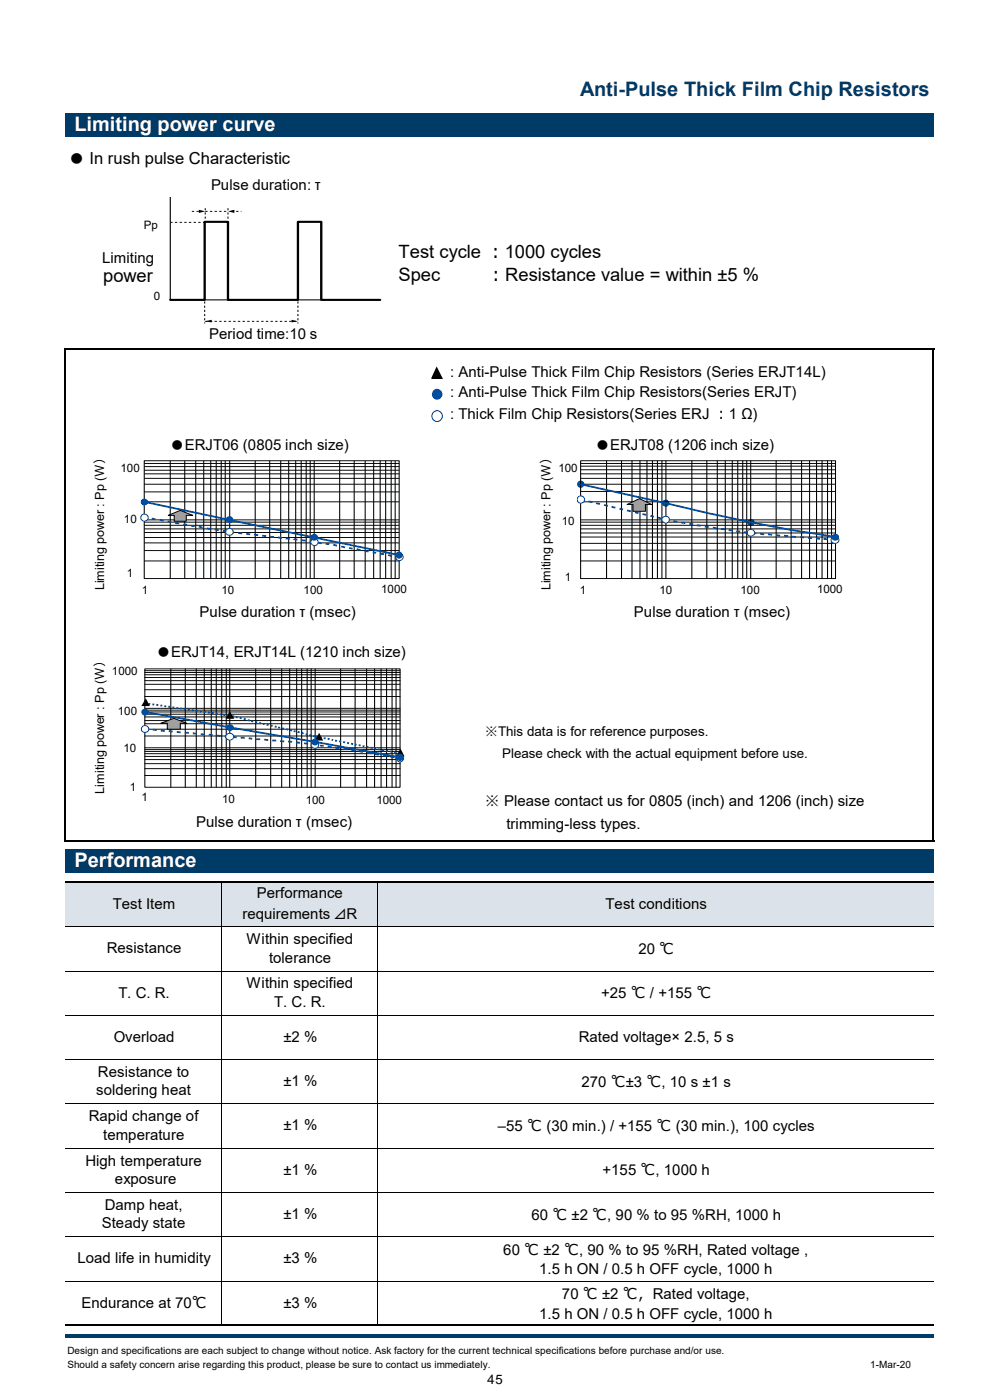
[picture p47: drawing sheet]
<svg xmlns="http://www.w3.org/2000/svg" width="210mm" height="297mm" viewBox="0 0 210 297" stroke-linecap="round" stroke-linejoin="round" font-family="sans-serif">
<defs><g id="words">
<text font-size="4.2" fill="#003b68" x="123.1" y="20.4">Anti-Pulse Thick Film Chip Resistors</text>
<g font-size="4.2" fill="#fff">
<text x="15.8" y="27.8">Limiting power curve</text>
<text x="15.8" y="183.9">Performance</text>
</g>
<g font-size="3.9">
<text x="21.9" y="59.9">power</text>
<text x="84.5" y="54.7">Test cycle ：1000 cycles</text>
<text x="84.5" y="59.6">Spec</text>
<text x="103.3" y="59.6">：Resistance value = within ±5 %</text>
</g>
<text font-size="3.5" x="14.5" y="34.9">● In rush pulse Characteristic</text>
<g font-size="3.2">
<text x="44.8" y="40.4">Pulse duration: τ</text>
<text x="21.7" y="55.9">Limiting</text>
<text x="44.4" y="71.9">Period time:10 s</text>
<text x="95.5" y="79.9">: Anti-Pulse Thick Film Chip Resistors (Series ERJT14L)</text>
<text x="95.5" y="84.3">: Anti-Pulse Thick Film Chip Resistors(Series ERJT)</text>
<text x="95.5" y="88.9">: Thick Film Chip Resistors(Series ERJ ：1 Ω)</text>
<text x="36" y="95.4">●ERJT06 (0805 inch size)</text>
<text x="126.2" y="95.4">●ERJT08 (1206 inch size)</text>
<text x="42.4" y="130.9">Pulse duration τ (msec)</text>
<text x="134.5" y="130.9">Pulse duration τ (msec)</text>
<text x="33.1" y="139.4">●ERJT14, ERJT14L (1210 inch size)</text>
<text x="102.9" y="171">※ Please contact us for 0805 (inch) and 1206 (inch) size</text>
<text x="41.6" y="175.4">Pulse duration τ (msec)</text>
<text x="107.4" y="175.8">trimming-less types.</text>
<text x="54.5" y="190.5">Performance</text>
<text x="23.9" y="192.8">Test Item</text>
<text x="51.4" y="194.9">requirements ⊿R</text>
<text x="128.5" y="192.8">Test conditions</text>
<text x="22.7" y="202.2">Resistance</text>
<text x="52.3" y="200.3">Within specified</text>
<text x="135.4" y="202.4">20 ℃</text>
<text x="52.3" y="209.7">Within specified</text>
<text x="57.1" y="204.2">tolerance</text>
<text x="25.1" y="211.6">T. C. R.</text>
<text x="58.2" y="213.6">T. C. R.</text>
<text x="127.5" y="211.8">+25 ℃ / +155 ℃</text>
<text x="24.1" y="221">Overload</text>
<text x="60.1" y="221">±2 %</text>
<text x="122.8" y="221">Rated voltage× 2.5, 5 s</text>
<text x="20.4" y="232.4">soldering heat</text>
<text x="20.8" y="228.5">Resistance to</text>
<text x="60.1" y="230.4">±1 %</text>
<text x="123.4" y="230.5">270 ℃±3 ℃, 10 s ±1 s</text>
<text x="18.8" y="237.9">Rapid change of</text>
<text x="60.1" y="239.8">±1 %</text>
<text x="105.6" y="239.9">–55 ℃ (30 min.) / +155 ℃ (30 min.), 100 cycles</text>
<text x="21.9" y="241.8">temperature</text>
<text x="18.1" y="247.3">High temperature</text>
<text x="24.4" y="251.2">exposure</text>
<text x="60.1" y="249.2">±1 %</text>
<text x="127.8" y="249.3">+155 ℃, 1000 h</text>
<text x="22.2" y="256.7">Damp heat,</text>
<text x="21.6" y="260.6">Steady state</text>
<text x="60.1" y="258.6">±1 %</text>
<text x="112.7" y="258.7">60 ℃ ±2 ℃, 90 % to 95 %RH, 1000 h</text>
<text x="16.4" y="268">Load life in humidity</text>
<text x="60.1" y="268">±3 %</text>
<text x="106.8" y="266.2">60 ℃ ±2 ℃, 90 % to 95 %RH, Rated voltage ,</text>
<text x="114.4" y="270.3">1.5 h ON / 0.5 h OFF cycle, 1000 h</text>
<text x="119.2" y="275.6">70 ℃ ±2 ℃，Rated voltage,</text>
<text x="17.3" y="277.5">Endurance at 70℃</text>
<text x="60.1" y="277.4">±3 %</text>
<text x="114.4" y="279.7">1.5 h ON / 0.5 h OFF cycle, 1000 h</text>
</g>
<g font-size="2.8">
<text x="102.8" y="156.1">※This data is for reference purposes.</text>
<text x="106.5" y="160.9">Please check with the actual equipment before use.</text>
<text x="103.3" y="293.5">45</text>
</g>
<g font-size="2.7">
<text x="22.1" y="125.2" transform="rotate(-90 22.1 125.2)">Limiting power : Pp (Ｗ）</text>
<text x="116.8" y="125.2" transform="rotate(-90 116.8 125.2)">Limiting power : Pp (Ｗ）</text>
<text x="22.1" y="168.3" transform="rotate(-90 22.1 168.3)">Limiting power : Pp (Ｗ）</text>
</g>
<g font-size="2.5">
<text x="30.5" y="48.5">Pp</text>
<text x="32.6" y="63.7">0</text>
<text x="25.6" y="100.1">100</text>
<text x="118.5" y="100">100</text>
<text x="26.3" y="111.1">10</text>
<text x="119.2" y="111.4">10</text>
<text x="26.9" y="122.4">1</text>
<text x="80.9" y="125.8">1000</text>
<text x="119.8" y="123.2">1</text>
<text x="173.3" y="125.7">1000</text>
<text x="30.1" y="126.1">1</text>
<text x="47" y="126.1">10</text>
<text x="64.4" y="126.1">100</text>
<text x="123" y="126.1">1</text>
<text x="139.9" y="126.1">10</text>
<text x="157.1" y="126.1">100</text>
<text x="23.8" y="143.3">1000</text>
<text x="25" y="151.8">100</text>
<text x="26.2" y="159.6">10</text>
<text x="27.6" y="167.8">1</text>
<text x="30" y="170">1</text>
<text x="47.1" y="170.5">10</text>
<text x="64.9" y="170.6">100</text>
<text x="79.9" y="170.6">1000</text>
</g>
<g font-size="2.1">
<text x="14.3" y="287.1">Design and specifications are each subject to change without notice. Ask factory for the current technical specifications before purchase and/or use.</text>
<text x="14.3" y="290.3">Should a safety concern arise regarding this product, please be sure to contact us immediately.</text>
<text x="184.6" y="290.3">1-Mar-20</text>
</g>
</g></defs>
<g fill="#003b68">
<path d="M13.8 24h184.2v4.9h-184.2z"/>
<path d="M13.8 180.1h184.2v4.9h-184.2z"/>
</g>
<path d="M13.8 187.2h184.2v9.4h-184.2z" fill="#dbe2e9"/>
<path d="M13.8 73.9v104.6M14 74h184.2M198 74.2v104.3M14 178.4h184.2M13.8 187.2h184.2M13.8 281.2h184.2" fill="none" stroke="#000" stroke-width=".34"/>
<path d="M13.8 196.6h184.2M47 187.4v93.6M80.2 187.4v93.6M13.8 206h184.2M13.8 215.4h184.2M13.8 224.8h184.2M13.8 234.2h184.2M13.8 243.6h184.2M13.8 253h184.2M13.8 262.4h184.2M13.8 271.8h184.2" fill="none" stroke="#000" stroke-width=".21"/>
<path d="M13.8 283.2h184.2v.6h-184.2z" fill-rule="evenodd" fill="#003b68"/>
<g fill="#fff">
<path d="M30.3 91.3h49.4v5.4h-49.4z" fill-rule="evenodd"/>
<path d="M120.5 91.3h49.5v5.4h-49.5z" fill-rule="evenodd"/>
<path d="M26.2 134.8h66.9v6.4h-66.9z" fill-rule="evenodd"/>
<path d="M121.1 123h5.2v4.4h-5.2z" fill-rule="evenodd"/>
<path d="M138.6 123h5.4v4.4h-5.4z" fill-rule="evenodd"/>
<path d="M28.1 166.9h5.2v4.4h-5.2z" fill-rule="evenodd"/>
<path d="M45.8 167.4h5.4v4.3h-5.4z" fill-rule="evenodd"/>
</g>
<circle cx="92.7" cy="88.3" r="1.12" fill="#fff"/>
<circle cx="92.7" cy="88.3" r="1.14" fill="none" stroke="#004ea2" stroke-width=".23"/>
<circle cx="92.7" cy="83.6" r="1.12" fill="#004ea2"/>
<path d="M92.6 77.7l1.4 2.7h-2.5z" fill="#000"/>
<g fill="none" stroke="#000" stroke-width=".21">
<path d="M30.6 97.7h54.1v25h-54.1zM30.6 98.3h54.1M30.6 99h54.1M30.6 99.8h54.1M36.1 97.7v25M39.2 97.7v25M41.5 97.7v25M43.2 97.7v25M44.7 97.7v25M45.9 97.7v25M46.9 97.7v25M47.8 97.7v25"/>
<path d="M48.7 97.7v25M54.1 97.7v25M57.2 97.7v25M59.5 97.7v25M61.2 97.7v25M62.7 97.7v25M63.9 97.7v25M65 97.7v25M65.8 97.7v25M66.7 97.7v25M72.1 97.7v25M75.1 97.7v25"/>
<path d="M77.5 97.7v25M79.3 97.7v25M80.6 97.7v25M81.8 97.7v25M83 97.7v25M83.8 97.7v25M30.6 100.5h54.1M30.6 101.5h54.1M30.6 102.7h54.1M30.6 104.4h54.1M30.6 106.5h54.1M30.6 110.3h54.1"/>
<path d="M30.6 110.8h54.1M30.6 111.4h54.1M30.6 112.2h54.1M30.6 113h54.1M30.6 114h54.1M30.6 115.2h54.1M30.6 116.8h54.1M30.6 119h54.1"/>
</g>
<path d="M30.6 106.5l54.1 11.3" fill="none" stroke="#004ea2" stroke-width=".4"/>
<path d="M35.7 109.3l2.5-1 2.7 1h-1.4v1.3h-2.5v-1.3z" fill="#9fa0a0"/>
<path d="M35.7 109.3l2.5-1 2.7 1h-1.4v1.3h-2.5v-1.3z" fill="none" stroke="#000" stroke-width=".21"/>
<circle cx="30.6" cy="106.5" r=".75" fill="#004ea2"/>
<g fill="none" stroke="#004ea2" stroke-width=".4" stroke-dasharray=".8 .8" stroke-linecap="butt">
<path d="M30.5 109.7l.8 .2M32.2 110l.8 .2M33.9 110.3l.8 .2M35.6 110.6l.7 .2M37.2 111l.8 .1M38.9 111.3h.8M40.6 111.5l.7 .1M42.2 111.7l.8 .2M43.9 112.1l.8 .1M45.6 112.3l.8 .2M47.2 112.6l.8 .2M48.8 112.9l.9 .1"/>
<path d="M50.5 113.1l.9 .1M52.2 113.3l.9 .1M53.9 113.5h.9M55.6 113.6l.9 .1M57.3 113.8l.9 .1M59 114l.9 .1M60.6 114.2l.9 .1M62.3 114.3l.9 .2M64 114.6l.8 .1M65.7 114.9l.8 .1M67.4 115.1l.8 .2M69.1 115.4l.7 .1"/>
<path d="M70.7 115.6l.8 .2M72.4 115.9l.8 .2M74.1 116.2l.7 .2M75.7 116.5l.8 .2M77.4 116.9l.8 .1M79.1 117.2l.7 .1M80.6 117.5l.9 .1M82.3 117.8l.9 .2M84 118.1h.7"/>
</g>
<circle cx="84.7" cy="118.2" r=".77" fill="#fff"/>
<circle cx="84.7" cy="118.2" r=".78" fill="none" stroke="#004ea2" stroke-width=".21"/>
<circle cx="66.7" cy="115" r=".77" fill="#fff"/>
<circle cx="66.7" cy="115" r=".75" fill="none" stroke="#004ea2" stroke-width=".21"/>
<circle cx="48.7" cy="112.9" r=".78" fill="#fff"/>
<circle cx="48.7" cy="112.8" r=".76" fill="none" stroke="#004ea2" stroke-width=".21"/>
<circle cx="30.6" cy="109.8" r=".76" fill="#fff"/>
<circle cx="30.7" cy="109.8" r=".79" fill="none" stroke="#004ea2" stroke-width=".21"/>
<g fill="#004ea2">
<path d="M66.1 113.5a.81 .81 0 0 1 1.1-.1 .81 .81 0 0 1 0 1.2 .81 .81 0 0 1-1.1-.1 .64 .64 0 0 1 0-1z"/>
<circle cx="84.6" cy="117.8" r=".79"/>
<circle cx="48.7" cy="110.3" r=".78"/>
<circle cx="123.2" cy="102.7" r=".76"/>
<circle cx="141.2" cy="106.8" r=".79"/>
<circle cx="159.3" cy="110.9" r=".77"/>
</g>
<g fill="none" stroke="#000" stroke-width=".21">
<path d="M123.2 99.7h54M123.2 98.9h54M123.2 98.3h54M123.2 97.7h54v25h-54zM128.7 97.7v25M131.8 97.7v25M134.1 97.7v25M135.8 97.7v25M137.2 97.7v25M138.4 97.7v25M139.5 97.7v25M140.4 97.7v25"/>
<path d="M141.3 97.7v25M146.8 97.7v25M149.9 97.7v25M152.2 97.7v25M153.9 97.7v25M155.3 97.7v25M156.5 97.7v25M157.6 97.7v25M158.4 97.7v25M159.3 97.7v25M164.7 97.7v25M167.8 97.7v25"/>
<path d="M170 97.7v25M171.7 97.7v25M173.2 97.7v25M174.4 97.7v25M175.5 97.7v25M176.4 97.7v25M123.2 119h54M123.2 116.7h54M123.2 115.3h54M123.2 113.9h54M123.2 113.1h54M123.2 112.2h54"/>
<path d="M123.2 111.4h54M123.2 110.8h54M123.2 110.3h54M123.2 104.3h54M123.2 101.5h54M123.2 100.5h54M123.2 102.7h54M123.2 106.5h54"/>
</g>
<path d="M123.2 102.7l18.1 4a379.7 379.7 0 0 0 35.9 7.2" fill="none" stroke="#004ea2" stroke-width=".4"/>
<g fill="none" stroke="#004ea2" stroke-width=".4" stroke-dasharray=".8 .8" stroke-linecap="butt">
<path d="M123.2 106l.8 .2M124.9 106.4l.8 .2M126.5 106.7l.8 .2M128.1 107.1l.9 .2M129.7 107.5l.9 .2M131.4 107.9l.8 .2M133 108.3l.9 .2M134.7 108.7l.7 .2M136.3 109l.8 .2M138 109.4l.7 .2M139.6 109.8l.8 .2M141.3 110.2l.7 .2"/>
<path d="M142.9 110.6l.8 .1M144.5 110.9l.9 .1M146.2 111.2l.9 .1M147.8 111.4l.9 .1M149.5 111.7l.9 .1M151.2 111.9l.9 .2M152.9 112.2l.9 .1M154.6 112.4l.8 .1M156.2 112.7l.8 .1M157.9 112.9l.8 .1M159.6 113.1l.8 .1M161.3 113.3l.8 .1"/>
<path d="M163 113.4l.8 .1M164.7 113.5l.8 .1M166.3 113.6l.9 .1M168 113.8l.9 .1M169.7 113.9l.9 .1M171.4 114.1h.9M173.1 114.2l.9 .1M174.7 114.3l.8 .1M176.4 114.5l.7 .1"/>
</g>
<path d="M133 107l2.7-1.2 2.6 1.2h-1.4v1.5h-2.6v-1.5z" fill="#9fa0a0"/>
<path d="M133 107l2.7-1.2 2.6 1.2h-1.4v1.5h-2.6v-1.5z" fill="none" stroke="#000" stroke-width=".21"/>
<circle cx="123.2" cy="106" r=".78" fill="#fff"/>
<circle cx="123.2" cy="106" r=".79" fill="none" stroke="#004ea2" stroke-width=".21"/>
<circle cx="141.2" cy="110.3" r=".78" fill="#fff"/>
<circle cx="141.3" cy="110.2" r=".76" fill="none" stroke="#004ea2" stroke-width=".21"/>
<circle cx="159.3" cy="113.1" r=".76" fill="#fff"/>
<circle cx="159.3" cy="113" r=".78" fill="none" stroke="#004ea2" stroke-width=".21"/>
<path d="M176.6 114a.81 .81 0 0 1 1.1 0 .81 .81 0 0 1 0 1.1 .81 .81 0 0 1-1.1 0 .64 .64 0 0 1 0-1.1z" fill="#fff"/>
<path d="M176.6 114a.81 .81 0 0 1 1.1 0 .81 .81 0 0 1 0 1.1 .81 .81 0 0 1-1.1 0 .64 .64 0 0 1 0-1.1z" fill="none" stroke="#004ea2" stroke-width=".21"/>
<circle cx="177.2" cy="114" r=".78" fill="#004ea2"/>
<g fill="none" stroke="#000" stroke-width=".21">
<path d="M30.7 141.9h54.2v25.1h-54.2zM30.7 142.3h54.2M30.7 142.7h54.2M30.7 143.2h54.2M30.7 143.7h54.2M30.7 144.4h54.2M30.7 145.2h54.2M30.7 146.3h54.2M30.7 147.8h54.2M30.7 150.3h54.2M30.7 150.7h54.2M30.7 151h54.2"/>
<path d="M30.7 151.5h54.2M30.7 152.1h54.2M30.7 152.9h54.2M30.7 153.5h54.2M30.7 154.7h54.2M30.7 156.1h54.2M30.7 158.6h54.2M30.7 159h54.2M30.7 159.4h54.2M30.7 159.9h54.2M36.2 141.9v25.1M39.3 141.9v25.1"/>
<path d="M41.6 141.9v25.1M43.3 141.9v25.1M44.8 141.9v25.1M45.9 141.9v25.1M47 141.9v25.1M48 141.9v25.1M48.7 141.9v25.1M54.2 141.9v25.1M57.4 141.9v25.1M59.8 141.9v25.1M61.5 141.9v25.1M62.9 141.9v25.1"/>
<path d="M64 141.9v25.1M65.2 141.9v25.1M66 141.9v25.1M66.9 141.9v25.1M72.3 141.9v25.1M75.3 141.9v25.1M77.8 141.9v25.1M79.5 141.9v25.1M80.8 141.9v25.1M82 141.9v25.1M83.2 141.9v25.1M84 141.9v25.1"/>
<path d="M30.7 160.5h54.2M30.7 161.1h54.2M30.7 162h54.2M30.7 163.1h54.2M30.7 164.5h54.2"/>
</g>
<path d="M30.7 151l54.2 9.7" fill="none" stroke="#004ea2" stroke-width=".4"/>
<g fill="none" stroke="#004ea2" stroke-width=".4" stroke-dasharray=".8 .8" stroke-linecap="butt">
<path d="M30.7 154.7l.9 .1M32.4 154.8l.9 .1M34.1 155l.9 .1M35.8 155.1l.9 .1M37.5 155.3l.9 .1M39.2 155.5h.8M40.9 155.6l.8 .1M42.6 155.8l.8 .1M44.3 155.9l.8 .1M46 156l.8 .1M47.7 156.2h.8M49.4 156.3l.8 .1"/>
<path d="M51.1 156.5h.8M52.8 156.6l.7 .1M54.4 156.8h.8M56 156.9l.9 .1M57.7 157.1h.9M59.4 157.2l.9 .1M61.1 157.3l.9 .1M62.8 157.5l.9 .1M64.5 157.7l.9 .1M66.2 158l.9 .1M67.9 158.2l.8 .1M69.5 158.4l.9 .1"/>
<path d="M71.2 158.6l.8 .1M72.9 158.8l.8 .1M74.6 159.1l.8 .1M76.3 159.4l.7 .1M77.9 159.7l.8 .1M79.6 160l.8 .1M81.3 160.3l.8 .1M82.9 160.6l.8 .1M84.5 160.9h.4"/>
</g>
<circle cx="66.8" cy="158" r=".78" fill="#fff"/>
<circle cx="66.8" cy="158" r=".76" fill="none" stroke="#004ea2" stroke-width=".21"/>
<circle cx="84.8" cy="160.9" r=".77" fill="#fff"/>
<circle cx="84.9" cy="160.9" r=".75" fill="none" stroke="#004ea2" stroke-width=".21"/>
<path d="M34.1 153.4l2.8-1 2.7 1h-1.4v1.3h-2.7v-1.3z" fill="#9fa0a0"/>
<path d="M34.1 153.4l2.8-1 2.7 1h-1.4v1.3h-2.7v-1.3z" fill="none" stroke="#000" stroke-width=".21"/>
<g fill="#004ea2">
<path d="M48.2 153.8a.76 .76 0 0 1 1.1 .1 .76 .76 0 0 1-.3 1.1 .76 .76 0 0 1-.9-.2 .76 .76 0 0 1 .1-1z"/>
<circle cx="30.7" cy="151.1" r=".76"/>
</g>
<circle cx="30.8" cy="154.7" r=".77" fill="#fff"/>
<circle cx="30.8" cy="154.6" r=".77" fill="none" stroke="#004ea2" stroke-width=".21"/>
<path d="M48.2 155.8a.81 .81 0 0 1 1.1-.1 .81 .81 0 0 1 0 1.2 .81 .81 0 0 1-1.1-.1 .65 .65 0 0 1 0-1z" fill="#fff"/>
<path d="M48.2 155.8a.81 .81 0 0 1 1.1-.1 .81 .81 0 0 1 0 1.2 .81 .81 0 0 1-1.1-.1 .65 .65 0 0 1 0-1z" fill="none" stroke="#004ea2" stroke-width=".21"/>
<g fill="none" stroke="#004ea2" stroke-width=".4" stroke-dasharray=".4 .4" stroke-linecap="butt">
<path d="M30.6 149.2h.4M31.5 149.3l.4 .1M32.3 149.4l.4 .1M33.2 149.5l.4 .1M34 149.7h.4M34.9 149.8l.4 .1M35.7 149.9l.4 .1M36.6 150.1h.4M37.4 150.2l.4 .1M38.2 150.3l.5 .1M39 150.4l.4 .1M39.8 150.6h.5"/>
<path d="M40.7 150.7l.4 .1M41.5 150.8l.5 .1M42.4 150.9h.4M43.2 151h.5M44.1 151.1l.4 .1M44.9 151.2l.4 .1M45.8 151.4h.4M46.6 151.5l.3 .1M47.4 151.6l.4 .1M48.2 151.7l.2 .1M48.4 151.7l.4 .1M49.3 151.9l.4 .1"/>
<path d="M50 152.1l.4 .1M50.9 152.3l.4 .1M51.7 152.5l.4 .1M52.6 152.8l.4 .1M53.3 153l.4 .1M54.1 153.2l.5 .1M55 153.4h.4M55.8 153.5l.4 .1M56.6 153.7l.4 .1M57.4 153.9l.4 .1M58.3 154.1l.4 .1M59 154.3l.4 .1"/>
<path d="M59.9 154.5l.4 .1M60.7 154.7l.4 .1M61.6 154.9l.4 .1M62.3 155.1l.4 .1M63.1 155.3l.5 .1M64 155.5l.4 .2M64.8 155.8l.4 .1M65.6 156h.4M66.4 156.1l.5 .1M67 156.2l.4 .1M67.8 156.4l.4 .1M68.7 156.6h.4"/>
<path d="M69.5 156.7l.4 .1M70.4 156.9l.3 .1M71.1 157.1l.4 .1M71.9 157.3h.5M72.8 157.4l.4 .1M73.6 157.6l.5 .1M74.5 157.8l.4 .1M75.2 158h.4M76.1 158.1l.4 .1M76.9 158.3l.4 .1M77.8 158.5h.4M78.6 158.6h.4"/>
<path d="M79.4 158.7l.4 .1M80.2 158.9l.4 .1M81.1 159.1l.4 .1M81.9 159.3h.4M82.7 159.4l.5 .1M83.6 159.6l.3 .1M84.3 159.8l.5 .1"/>
</g>
<path d="M30.9 148.2l.9 1.6h-1.8zM48.7 150.9l1 1.6h-1.8zM67.7 155.5l.9 1.6h-1.9z" fill="#000"/>
<circle cx="66.8" cy="157.4" r=".77" fill="#004ea2"/>
<path d="M85 158.8l.8 1.7h-1.8z" fill="#000"/>
<circle cx="84.8" cy="160.7" r=".79" fill="#004ea2"/>
<path d="M36.1 41.8v21.8h44.5" fill="none" stroke="#000" stroke-width=".23"/>
<path d="M36.1 63.6h7.3v-16.5h5v16.5h14.8v-16.5h4.9v16.5h12.5" fill="none" stroke="#000" stroke-width=".47"/>
<g fill="none" stroke="#000" stroke-width=".21" stroke-dasharray=".5 .5" stroke-linecap="butt">
<path d="M36.1 47.2h.5M37.1 47.2h.5M38.1 47.2h.5M39.1 47.2h.5M40.1 47.2h.5M40.7 44.8h.5M41.1 47.2h.5M41.7 44.8h.5M42.1 47.2h.5M42.7 44.8h.1M43 47.2h.5M43.5 44.2v.4"/>
<path d="M43.5 45.1v.4M43.5 46v.4M43.5 44.8h.5M44.5 44.8h.5M45.5 44.8h.5M46.5 44.8h.5M47.5 44.8h.5M48.4 44.2v.4M48.4 45.1v.4M48.4 46v.4M49.1 44.8h.5M50.1 44.8h.5"/>
<path d="M51.1 44.8h.1M43.4 64v.4M43.4 64.8v.5M43.4 65.7v.5M43.4 66.6v.5M43.4 67.5v.5M43.4 68.4v.2M43.5 68.2h.5M44.5 68.2h.5M45.5 68.2h.5M46.5 68.2h.5M47.5 68.2h.5"/>
<path d="M48.5 68.2h.5M49.5 68.2h.5M50.5 68.2h.5M51.5 68.2h.5M52.4 68.2h.5M53.4 68.2h.5M54.4 68.2h.5M55.4 68.2h.5M56.4 68.2h.5M57.4 68.2h.5M58.4 68.2h.5M59.4 68.2h.5"/>
<path d="M60.4 68.2h.5M61.3 68.2h.5M62.3 68.2h.5M63.2 64v.4M63.2 64.8v.5M63.2 65.7v.5M63.2 66.6v.5M63.2 67.5v.5M63.2 68.4v.2"/>
</g>
<path d="M42.2 44.5l1.3 .3-1.3 .4zM48.4 44.8l1.3-.3v.7zM43.4 68.2l1.5-.4v.6zM61.8 67.8l1.4 .4-1.4 .2z" fill="#000"/>
<use href="#words"/>
</svg>
